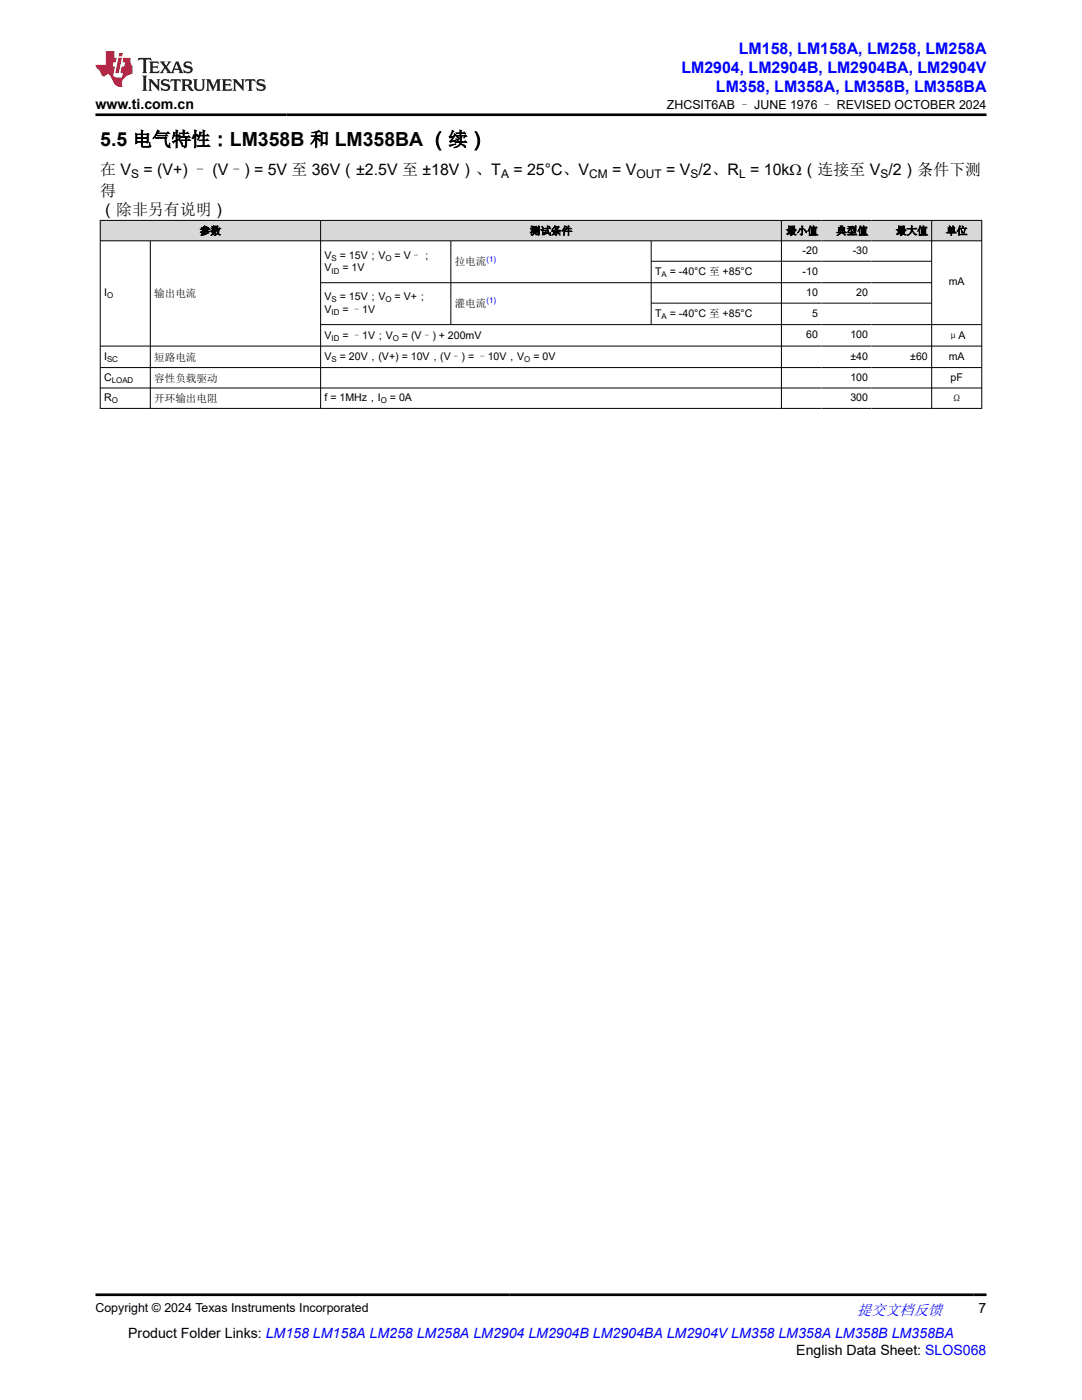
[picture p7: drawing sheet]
<svg xmlns="http://www.w3.org/2000/svg" width="216mm" height="279mm" viewBox="0 0 216 279" stroke-linecap="round" stroke-linejoin="round" font-family="sans-serif">
<defs><g id="words">
<text font-size="3.9" x="20" y="29.1">5.5 电气特性：LM358B 和 LM358BA （续）</text>
<g font-size="3.2" fill="#00f">
<text x="147.4" y="10.7">LM158, LM158A, LM258, LM258A</text>
<text x="136" y="14.5">LM2904, LM2904B, LM2904BA, LM2904V</text>
<text x="142.9" y="18.3">LM358, LM358A, LM358B, LM358BA</text>
</g>
<g font-size="3.2">
<text x="20" y="34.9">在 V</text>
<text x="28.6" y="34.9">= (V+) – (V–) = 5V 至 36V（±2.5V 至 ±18V）、T</text>
<text x="102.4" y="34.9">= 25°C、V</text>
<text x="122.2" y="34.9">= V</text>
<text x="132.9" y="34.9">= V /2、R = 10kΩ（连接至 V /2）条件下测</text>
<text x="20" y="39">得</text>
<text x="20" y="42.8">（除非另有说明）</text>
</g>
<text font-size="3" fill="#00f" x="171" y="262.4">提交文档反馈</text>
<g font-size="2.8">
<text x="19" y="21.7">www.ti.com.cn</text>
<text x="195.3" y="262.1">7</text>
<text x="25.6" y="266.9">Product Folder Links: LM158 LM158A LM258 LM258A LM2904 LM2904B LM2904BA LM2904V LM358 LM358A LM358B LM358BA</text>
<text x="158.9" y="270.3">English Data Sheet: SLOS068</text>
</g>
<g font-size="2.5">
<text x="133.1" y="21.8">ZHCSIT6AB – JUNE 1976 – REVISED OCTOBER 2024</text>
<text x="19" y="261.8">Copyright © 2024 Texas Instruments Incorporated</text>
</g>
<g font-size="2.4">
<text x="26.2" y="35.5">S</text>
<text x="100" y="35.5">A</text>
<text x="117.6" y="35.5">CM</text>
<text x="127" y="35.5">OUT</text>
<text x="137.8" y="35.5">S</text>
<text x="147.5" y="35.5">L</text>
<text x="175.7" y="35.5">S</text>
</g>
<g font-size="2.1">
<text x="39.9" y="46.8">参数</text>
<text x="105.7" y="46.8">测试条件</text>
<text x="156.9" y="46.8">最小值</text>
<text x="166.9" y="46.8">典型值</text>
<text x="178.8" y="46.8">最大值</text>
<text x="188.8" y="46.8">单位</text>
<text x="64.7" y="51.6">V</text>
<text x="67.8" y="51.6">= 15V；V</text>
<text x="78.7" y="51.6">= V–；</text>
<text x="90.7" y="52.9">拉电流</text>
<text x="160.2" y="50.6">-20</text>
<text x="170.1" y="50.6">-30</text>
<text x="20.8" y="59.1">I</text>
<text x="30.8" y="59.3">输出电流</text>
<text x="64.7" y="59.8">V</text>
<text x="64.7" y="54.2">V</text>
<text x="67.8" y="59.8">= 15V；V</text>
<text x="68.3" y="54.2">= 1V</text>
<text x="78.7" y="59.8">= V+；</text>
<text x="130.7" y="54.9">T</text>
<text x="133.6" y="54.9">= -40°C 至 +85°C</text>
<text x="160.2" y="54.8">-10</text>
<text x="160.9" y="59">10</text>
<text x="170.9" y="59">20</text>
<text x="189.3" y="57">mA</text>
<text x="64.7" y="62.5">V</text>
<text x="68.3" y="62.5">= –1V</text>
<text x="90.7" y="61.3">灌电流</text>
<text x="130.7" y="63.3">T</text>
<text x="133.6" y="63.3">= -40°C 至 +85°C</text>
<text x="162" y="63.2">5</text>
<text x="20.8" y="71.8">I</text>
<text x="30.8" y="72">短路电流</text>
<text x="64.7" y="67.6">V</text>
<text x="64.7" y="71.9">V</text>
<text x="67.8" y="71.9">= 20V，(V+) = 10V，(V–) = –10V，V</text>
<text x="68.3" y="67.6">= –1V；V</text>
<text x="80.2" y="67.6">= (V–) + 200mV</text>
<text x="106.4" y="71.9">= 0V</text>
<text x="160.9" y="67.5">60</text>
<text x="169.7" y="67.5">100</text>
<text x="169.7" y="71.8">±40</text>
<text x="181.6" y="71.8">±60</text>
<text x="189.1" y="67.6">μA</text>
<text x="189.3" y="71.8">mA</text>
<text x="20.8" y="75.9">C</text>
<text x="30.8" y="76.2">容性负载驱动</text>
<text x="169.7" y="75.9">100</text>
<text x="189.7" y="75.9">pF</text>
<text x="20.8" y="80">R</text>
<text x="30.8" y="80.2">开环输出电阻</text>
<text x="64.7" y="80">f = 1MHz，I</text>
<text x="77.8" y="80">= 0A</text>
<text x="169.7" y="80">300</text>
<text x="189.8" y="80.2">Ω</text>
</g>
<g font-size="1.6">
<text x="66.2" y="52">S</text>
<text x="76.9" y="52">O</text>
<text x="21.4" y="59.5">O</text>
<text x="66.2" y="54.6">ID</text>
<text x="132" y="55.4">A</text>
<text x="66.2" y="60.2">S</text>
<text x="66.2" y="63">ID</text>
<text x="76.9" y="60.2">O</text>
<text x="132" y="63.7">A</text>
<text x="66.2" y="68">ID</text>
<text x="78.4" y="68">O</text>
<text x="21.4" y="72.2">SC</text>
<text x="22.3" y="76.4">LOAD</text>
<text x="66.2" y="72.3">S</text>
<text x="104.6" y="72.3">O</text>
<text x="22.3" y="80.4">O</text>
<text x="76" y="80.4">O</text>
</g>
<g font-size="1.6" fill="#00f">
<text x="97.1" y="52.2">(1)</text>
<text x="97.1" y="60.6">(1)</text>
</g>
</g></defs>
<g fill="#d8d8d8">
<path d="M20 44h175.9v4.1h-175.9z" fill-rule="evenodd"/>
<path d="M20.1 44h43.8v4h-43.8z" fill-rule="evenodd"/>
<path d="M64 44h91.9v4h-91.9z" fill-rule="evenodd"/>
<path d="M156 44h7.9v4h-7.9z" fill-rule="evenodd"/>
<path d="M163.9 44h10v4h-10z" fill-rule="evenodd"/>
<path d="M173.9 44h11.9v4h-11.9z" fill-rule="evenodd"/>
<path d="M186 44h9.8v4h-9.8z" fill-rule="evenodd"/>
</g>
<g fill="none" stroke="#000" stroke-width=".2">
<path d="M19.9 44h176.1M19.9 48.1h176.1M20 43.9v37.7M30 48.1v33.5M64 43.9v37.7M64 56.4h122M90 48.1v16.7M129.9 48.1v16.7M129.9 52.1h56.1M155.9 43.9v37.7M185.9 43.9v37.7M195.9 43.9v37.7"/>
<path d="M19.9 73.4h176.1M19.9 77.4h176.1M129.9 60.5h56.1M196 69.1h-176.1M196 64.8h-132M19.9 81.5h176.1"/>
</g>
<path d="M27.7 11.6l-.2 .5 .5-.2h.6v.1v2.2l-.2 .4h1l-.2-.4v-2.2v-.1h.5l.5 .2-.1-.5zM29.8 12.3l.2 .4v1.5l-.2 .4h1.9l.1-.6a1.08 1.08 0 0 1-1.3 .2v-.7h.6l.4 .2v-.7l-.4 .2h-.6v-.5l.2-.2a1 1 0 0 1 1 .3l-.1-.5zM31.8 12.3l1 1.1-1 1.2h.9l-.2-.2 .4-.8 .5 .8-.2 .2h1.6l-.2-.2 .1-.5h1l.1 .5-.1 .2h.9l-.2-.3-.8-2h-.5l-1 2.2-.8-1.1 .9-1.1h-.8l.2 .2-.5 .6-.3-.6 .1-.2zM35.2 12.7l.4 1h-.8zM36.8 12.4a.65 .65 0 0 0-.2 .7 .65 .65 0 0 0 .6 .5l.7 .1 .1 .3a.79 .79 0 0 1-.7 .4 .79 .79 0 0 1-.7-.5l.1 .7 .2-.1a.93 .93 0 0 0 1.1 .1 .93 .93 0 0 0 .4-1 1.46 1.46 0 0 0-1.2-.6l-.1-.3a1.09 1.09 0 0 1 1.2 .2l-.2-.6-.1 .1-.6-.2zM28.4 15.1l.2 .4v2.2l-.2 .4h1l-.2-.4v-2.2l.2-.4zM29.6 15.8l.2 .4v1.5l-.2 .4h.8l-.3-.4v-1.3l1.7 1.8v-2l.2-.4h-.8l.2 .2 .1 1.1-1.2-1.3zM32.3 15.9a.65 .65 0 0 0-.2 .8 .65 .65 0 0 0 .7 .4l.6 .2 .1 .2a.79 .79 0 0 1-.7 .4 .79 .79 0 0 1-.7-.5l.1 .7 .2-.1a.93 .93 0 0 0 1.1 .1 .93 .93 0 0 0 .4-.9 1.46 1.46 0 0 0-1.2-.6l-.1-.4a1.09 1.09 0 0 1 1.2 .2l-.2-.6-.1 .1-.6-.1zM34.1 15.8l-.1 .6a.63 .63 0 0 1 .7-.3l.1 1.6-.3 .4h1l-.2-.4v-1.6a.66 .66 0 0 1 .8 .3l-.1-.6zM36.2 15.8l.2 .4v1.5l-.2 .4h.9l-.2-.2v-.7h.5l.1 .2a.79 .79 0 0 0 1.2 .6l-1-.9a.61 .61 0 0 0 .6-.6 .61 .61 0 0 0-.5-.7zM36.9 16.1h.2a.47 .47 0 0 1 .5 .1 .47 .47 0 0 1 .1 .5l-.2 .1-.6 .1zM38.5 15.8l.2 .2a2.27 2.27 0 0 0 .4 2 1.04 1.04 0 0 0 1.7-.7v-1.3l.2-.2h-.8l.2 .4v1.1a.6 .6 0 0 1-.6 .6 .6 .6 0 0 1-.6-.6v-1.1l.3-.4zM41.1 15.8l.2 .4v1.5l-.2 .4h.7l-.2-.4v-1.4l.9 1.9 .8-1.9v1.4l-.2 .4h1l-.3-.4v-1.5l.3-.4h-.8l-.7 1.5-.7-1.5zM44.3 15.8l.2 .4v1.5l-.2 .4h1.9l.1-.6a1.09 1.09 0 0 1-1.3 .2v-.7h.6l.4 .2v-.6l-.4 .2h-.6v-.6l.2-.1a1.01 1.01 0 0 1 1 .3l-.1-.6zM46.4 15.8l.3 .4v1.5l-.3 .4h.8l-.2-.4v-1.3l1.6 1.8v-2l.2-.4h-.7l.2 .2v1.1l-1.2-1.3zM49 15.8l-.1 .6a.63 .63 0 0 1 .8-.3v1.6l-.3 .4h1l-.2-.4v-1.6a.66 .66 0 0 1 .8 .3l-.1-.6zM51.4 15.9a.65 .65 0 0 0-.2 .8 .65 .65 0 0 0 .6 .4l.6 .2 .2 .2a.79 .79 0 0 1-.8 .4 .79 .79 0 0 1-.6-.5l.1 .7 .2-.1a.93 .93 0 0 0 1 .1 .93 .93 0 0 0 .5-.9 1.46 1.46 0 0 0-1.3-.6l-.1-.4a1.09 1.09 0 0 1 1.3 .2l-.2-.6-.2 .1-.5-.1z" fill="#231f20"/>
<path d="M21.1 10.2v2.8h-2.1l.1 .3 .9 1a.95 .95 0 0 0 .9 .9 .59 .59 0 0 1 .6-.4 .59 .59 0 0 1 .5 .4l.4 .7a1.59 1.59 0 0 0 2.1 1.4 1.61 1.61 0 0 1 1-2.3l1-.3-.1-1.5a1.59 1.59 0 0 1-.4-1.7h-1.4l-.2 .9h.5l-.1 .9h-.5l-.2 1v.2l.4 .1-.2 .9h-.6a.73 .73 0 0 1-1.1-.7l.3-1.5h-.5l.2-.9h.5l.2-.9h-.5v-1.3zM23.6 11.5l-.6 3.1h.7l.6-3.1zM23.8 10.6l-.1 .6h.7l.1-.6z" fill="#ed1c24"/>
<path d="M19 22.9h177.8M19 258.4h177.8" fill="none" stroke="#000" stroke-width=".53"/>
<use href="#words"/>
</svg>
